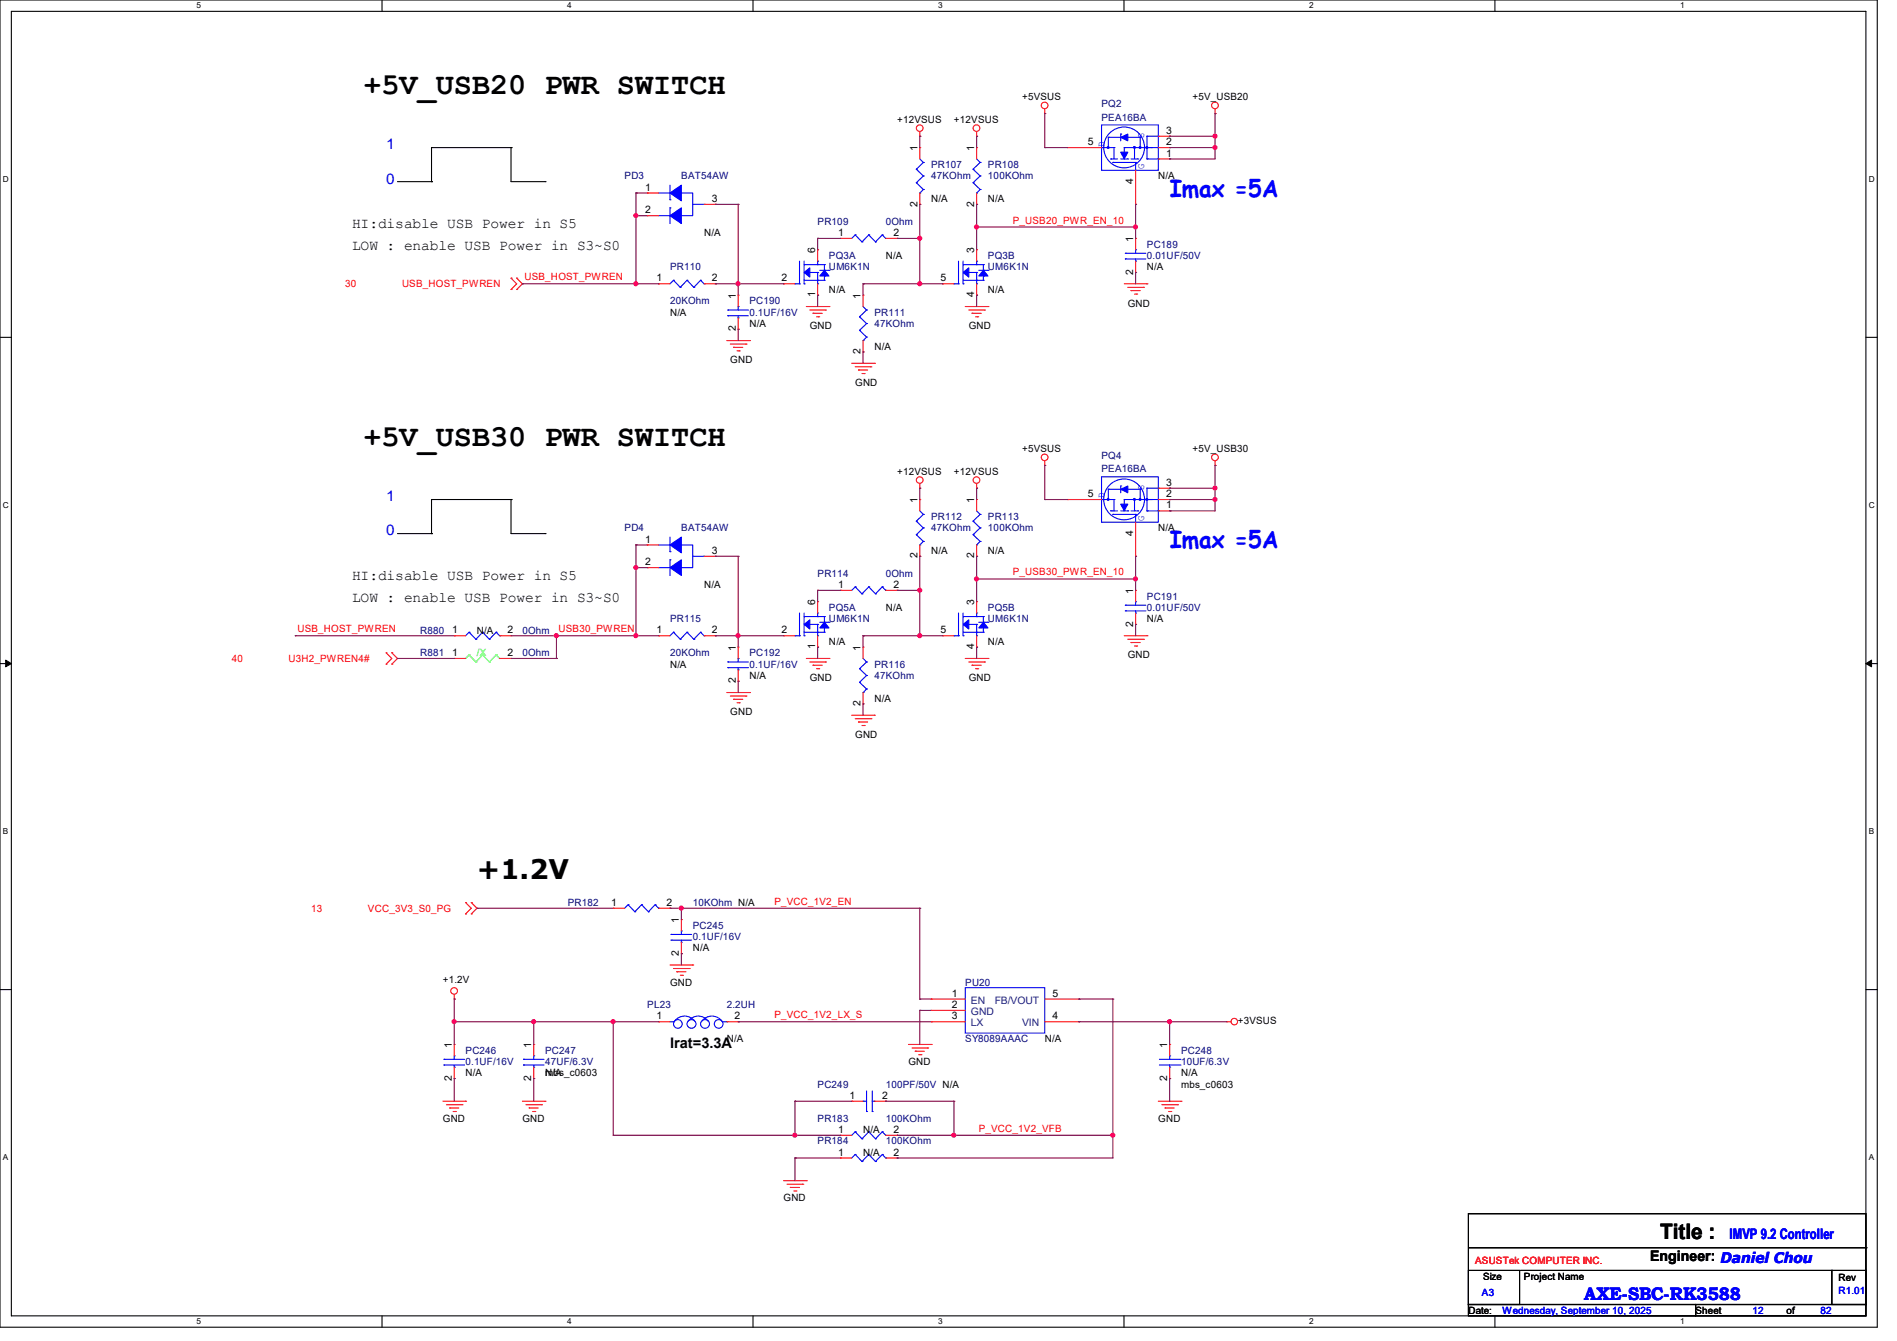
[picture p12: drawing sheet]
<svg xmlns="http://www.w3.org/2000/svg" width="297mm" height="210mm" viewBox="0 0 297 210" stroke-linecap="round" stroke-linejoin="round" font-family="sans-serif">
<defs><g id="words">
<g font-size="4.8">
<text x="56.9" y="14.7">+5V_USB20 PWR SWITCH</text>
<text x="56.9" y="69.8">+5V_USB30 PWR SWITCH</text>
</g>
<text font-size="4.2" x="74.7" y="137.6">+1.2V</text>
<g font-size="3.7" fill="#00f">
<text x="183.1" y="30.8">Imax =5A</text>
<text x="183.1" y="85.9">Imax =5A</text>
</g>
<text font-size="3.3" x="259.9" y="194.1">Title :</text>
<text font-size="2.8" fill="#00f" x="248" y="203.6">AXE-SBC-RK3588</text>
<g font-size="2.3" fill="#00f">
<text x="60.5" y="23.4">1</text>
<text x="60.5" y="28.7">0</text>
<text x="60.5" y="83.9">0</text>
<text x="60.5" y="78.5">1</text>
<text x="270.8" y="194.1">IMVP 9.2 Controller</text>
</g>
<g font-size="2.3">
<text x="55.1" y="35.6">HI:disable USB Power in S5</text>
<text x="55.1" y="39.2">LOW : enable USB Power in S3~S0</text>
<text x="55.1" y="90.8">HI:disable USB Power in S5</text>
<text x="55.1" y="94.3">LOW : enable USB Power in S3~S0</text>
<text x="104.9" y="164.1">Irat=3.3A</text>
<text x="258.4" y="197.5">Engineer: Daniel Chou</text>
</g>
<g font-size="1.6">
<text x="160" y="15.7">+5VSUS</text>
<text x="186.7" y="15.7">+5V_USB20</text>
<text x="140.5" y="19.2">+12VSUS</text>
<text x="143.6" y="23.7" transform="rotate(-90 143.6 23.7)">1</text>
<text x="149.4" y="19.2">+12VSUS</text>
<text x="152.5" y="23.7" transform="rotate(-90 152.5 23.7)">1</text>
<text x="170.3" y="22.7">5</text>
<text x="182.6" y="22.7">2</text>
<text x="182.6" y="21">3</text>
<text x="101" y="29.8">1</text>
<text x="177.4" y="28.8" transform="rotate(-90 177.4 28.8)">4</text>
<text x="181.4" y="28.1">N/A</text>
<text x="182.6" y="24.5">1</text>
<text x="101" y="33.4">2</text>
<text x="111.5" y="31.6">3</text>
<text x="143.6" y="32.3" transform="rotate(-90 143.6 32.3)">2</text>
<text x="145.8" y="31.7">N/A</text>
<text x="152.5" y="32.3" transform="rotate(-90 152.5 32.3)">2</text>
<text x="154.7" y="31.7">N/A</text>
<text x="110.2" y="37">N/A</text>
<text x="127.6" y="39.7" transform="rotate(-90 127.6 39.7)">6</text>
<text x="131.2" y="37">1</text>
<text x="138.7" y="40.6">N/A</text>
<text x="139.9" y="37">2</text>
<text x="152.5" y="39.7" transform="rotate(-90 152.5 39.7)">3</text>
<text x="177.4" y="37.9" transform="rotate(-90 177.4 37.9)">1</text>
<text x="102.8" y="44.1">1</text>
<text x="111.5" y="44.1">2</text>
<text x="115.2" y="46.8" transform="rotate(-90 115.2 46.8)">1</text>
<text x="122.3" y="44.1">2</text>
<text x="127.6" y="46.6" transform="rotate(-90 127.6 46.6)">1</text>
<text x="129.8" y="45.9">N/A</text>
<text x="134.7" y="46.8" transform="rotate(-90 134.7 46.8)">1</text>
<text x="147.2" y="44.1">5</text>
<text x="152.5" y="46.6" transform="rotate(-90 152.5 46.6)">4</text>
<text x="154.7" y="45.9">N/A</text>
<text x="177.4" y="43" transform="rotate(-90 177.4 43)">2</text>
<text x="179.6" y="42.3">N/A</text>
<text x="104.9" y="49.4">N/A</text>
<text x="115.2" y="51.9" transform="rotate(-90 115.2 51.9)">2</text>
<text x="117.3" y="51.2">N/A</text>
<text x="126.8" y="51.6">GND</text>
<text x="151.7" y="51.6">GND</text>
<text x="176.6" y="48">GND</text>
<text x="114.3" y="56.9">GND</text>
<text x="134.7" y="55.5" transform="rotate(-90 134.7 55.5)">2</text>
<text x="136.9" y="54.8">N/A</text>
<text x="133.9" y="60.5">GND</text>
<text x="160" y="70.8">+5VSUS</text>
<text x="186.7" y="70.8">+5V_USB30</text>
<text x="140.5" y="74.3">+12VSUS</text>
<text x="149.4" y="74.3">+12VSUS</text>
<text x="170.3" y="77.9">5</text>
<text x="182.6" y="77.9">2</text>
<text x="182.6" y="76.1">3</text>
<text x="143.6" y="78.8" transform="rotate(-90 143.6 78.8)">1</text>
<text x="152.5" y="78.8" transform="rotate(-90 152.5 78.8)">1</text>
<text x="177.4" y="83.9" transform="rotate(-90 177.4 83.9)">4</text>
<text x="181.4" y="83.2">N/A</text>
<text x="182.6" y="79.6">1</text>
<text x="101" y="85">1</text>
<text x="101" y="88.5">2</text>
<text x="111.5" y="86.7">3</text>
<text x="143.6" y="87.5" transform="rotate(-90 143.6 87.5)">2</text>
<text x="145.8" y="86.8">N/A</text>
<text x="152.5" y="87.5" transform="rotate(-90 152.5 87.5)">2</text>
<text x="154.7" y="86.8">N/A</text>
<text x="110.2" y="92.1">N/A</text>
<text x="127.6" y="94.8" transform="rotate(-90 127.6 94.8)">6</text>
<text x="131.2" y="92.1">1</text>
<text x="138.7" y="95.7">N/A</text>
<text x="139.9" y="92.1">2</text>
<text x="152.5" y="94.8" transform="rotate(-90 152.5 94.8)">3</text>
<text x="177.4" y="93" transform="rotate(-90 177.4 93)">1</text>
<text x="70.8" y="99.2">1</text>
<text x="74.7" y="99.2">N/A</text>
<text x="79.5" y="99.2">2</text>
<text x="102.8" y="99.2">1</text>
<text x="111.5" y="99.2">2</text>
<text x="115.2" y="101.9" transform="rotate(-90 115.2 101.9)">1</text>
<text x="122.3" y="99.2">2</text>
<text x="127.6" y="101.7" transform="rotate(-90 127.6 101.7)">1</text>
<text x="129.8" y="101">N/A</text>
<text x="134.7" y="101.9" transform="rotate(-90 134.7 101.9)">1</text>
<text x="147.2" y="99.2">5</text>
<text x="152.5" y="101.7" transform="rotate(-90 152.5 101.7)">4</text>
<text x="154.7" y="101">N/A</text>
<text x="177.4" y="98.1" transform="rotate(-90 177.4 98.1)">2</text>
<text x="179.6" y="97.4">N/A</text>
<text x="70.8" y="102.7">1</text>
<text x="79.5" y="102.7">2</text>
<text x="104.9" y="104.6">N/A</text>
<text x="115.2" y="107" transform="rotate(-90 115.2 107)">2</text>
<text x="117.3" y="106.3">N/A</text>
<text x="126.8" y="106.7">GND</text>
<text x="151.7" y="106.7">GND</text>
<text x="176.6" y="103.1">GND</text>
<text x="114.3" y="112">GND</text>
<text x="134.7" y="110.6" transform="rotate(-90 134.7 110.6)">2</text>
<text x="136.9" y="109.9">N/A</text>
<text x="133.9" y="115.6">GND</text>
<text x="95.7" y="141.9">1</text>
<text x="104.3" y="141.9">2</text>
<text x="106.3" y="149.7" transform="rotate(-90 106.3 149.7)">2</text>
<text x="106.3" y="144.6" transform="rotate(-90 106.3 144.6)">1</text>
<text x="108.5" y="149">N/A</text>
<text x="69.3" y="154">+1.2V</text>
<text x="104.9" y="154.3">GND</text>
<text x="102.8" y="159.6">1</text>
<text x="115" y="159.6">2</text>
<text x="149" y="156.1">1</text>
<text x="149" y="157.9">2</text>
<text x="149" y="159.6">3</text>
<text x="164.8" y="159.6">4</text>
<text x="164.8" y="156.1">5</text>
<text x="193.8" y="160.4">+3VSUS</text>
<text x="70.7" y="164.1" transform="rotate(-90 70.7 164.1)">1</text>
<text x="83.2" y="164.1" transform="rotate(-90 83.2 164.1)">1</text>
<text x="113.8" y="163.2">N/A</text>
<text x="142.2" y="166.8">GND</text>
<text x="163.6" y="163.2">N/A</text>
<text x="182.8" y="164.1" transform="rotate(-90 182.8 164.1)">1</text>
<text x="70.7" y="169.2" transform="rotate(-90 70.7 169.2)">2</text>
<text x="72.9" y="168.6">N/A</text>
<text x="83.2" y="169.2" transform="rotate(-90 83.2 169.2)">2</text>
<text x="85.3" y="168.6">mbs_c0603</text>
<text x="85.3" y="168.6">N/A</text>
<text x="133" y="172.1">1</text>
<text x="138.1" y="172.1">2</text>
<text x="182.8" y="169.2" transform="rotate(-90 182.8 169.2)">2</text>
<text x="184.9" y="170.3">mbs_c0603</text>
<text x="184.9" y="168.6">N/A</text>
<text x="69.3" y="175.7">GND</text>
<text x="81.8" y="175.7">GND</text>
<text x="131.2" y="177.4">1</text>
<text x="135.1" y="177.5">N/A</text>
<text x="139.9" y="177.4">2</text>
<text x="181.4" y="175.7">GND</text>
<text x="131.2" y="181">1</text>
<text x="135.1" y="181">N/A</text>
<text x="139.9" y="181">2</text>
<text x="122.7" y="188.1">GND</text>
<text x="232.2" y="200.4">Size</text>
<text x="238.6" y="200.4">Project Name</text>
<text x="287.9" y="200.6">Rev</text>
<text x="229.9" y="205.7">Date:</text>
<text x="265.5" y="205.7">Sheet</text>
<text x="279.7" y="205.7">of</text>
</g>
<g font-size="1.6" fill="#000080">
<text x="172.5" y="16.7">PQ2</text>
<text x="172.5" y="18.9">PEA16BA</text>
<text x="97.8" y="28.1">PD3</text>
<text x="106.7" y="28.1">BAT54AW</text>
<text x="145.8" y="26.3">PR107</text>
<text x="145.8" y="28.1">47KOhm</text>
<text x="154.7" y="26.3">PR108</text>
<text x="154.7" y="28.1">100KOhm</text>
<text x="128" y="35.2">PR109</text>
<text x="138.7" y="35.2">0Ohm</text>
<text x="129.8" y="40.6">PQ3A</text>
<text x="154.7" y="40.6">PQ3B</text>
<text x="179.6" y="38.8">PC189</text>
<text x="179.6" y="40.6">0.01UF/50V</text>
<text x="104.9" y="42.3">PR110</text>
<text x="104.9" y="47.7">20KOhm</text>
<text x="117.3" y="47.7">PC190</text>
<text x="129.8" y="42.3">UM6K1N</text>
<text x="154.7" y="42.3">UM6K1N</text>
<text x="117.3" y="49.4">0.1UF/16V</text>
<text x="136.9" y="49.4">PR111</text>
<text x="136.9" y="51.2">47KOhm</text>
<text x="172.5" y="71.8">PQ4</text>
<text x="172.5" y="74">PEA16BA</text>
<text x="97.8" y="83.2">PD4</text>
<text x="106.7" y="83.2">BAT54AW</text>
<text x="145.8" y="81.4">PR112</text>
<text x="145.8" y="83.2">47KOhm</text>
<text x="154.7" y="81.4">PR113</text>
<text x="154.7" y="83.2">100KOhm</text>
<text x="128" y="90.3">PR114</text>
<text x="129.8" y="95.7">PQ5A</text>
<text x="138.7" y="90.3">0Ohm</text>
<text x="154.7" y="95.7">PQ5B</text>
<text x="179.6" y="93.9">PC191</text>
<text x="179.6" y="95.7">0.01UF/50V</text>
<text x="65.8" y="99.2">R880</text>
<text x="81.8" y="99.2">0Ohm</text>
<text x="104.9" y="97.4">PR115</text>
<text x="129.8" y="97.4">UM6K1N</text>
<text x="154.7" y="97.4">UM6K1N</text>
<text x="65.8" y="102.8">R881</text>
<text x="81.8" y="102.8">0Ohm</text>
<text x="104.9" y="102.8">20KOhm</text>
<text x="117.3" y="102.8">PC192</text>
<text x="117.3" y="104.6">0.1UF/16V</text>
<text x="136.9" y="104.6">PR116</text>
<text x="136.9" y="106.3">47KOhm</text>
<text x="88.9" y="141.9">PR182</text>
<text x="108.5" y="141.9">10KOhm N/A</text>
<text x="108.5" y="145.5">PC245</text>
<text x="108.5" y="147.2">0.1UF/16V</text>
<text x="151.1" y="154.3">PU20</text>
<text x="101.3" y="157.9">PL23</text>
<text x="113.8" y="157.9">2.2UH</text>
<text x="72.9" y="165">PC246</text>
<text x="72.9" y="166.8">0.1UF/16V</text>
<text x="85.3" y="165">PC247</text>
<text x="85.3" y="166.8">47UF/6.3V</text>
<text x="151.1" y="163.2">SY8089AAAC</text>
<text x="184.9" y="165">PC248</text>
<text x="184.9" y="166.8">10UF/6.3V</text>
<text x="128" y="170.3">PC249</text>
<text x="138.7" y="170.3">100PF/50V N/A</text>
<text x="128" y="179.2">PR184</text>
<text x="128" y="175.7">PR183</text>
<text x="138.7" y="179.2">100KOhm</text>
<text x="138.7" y="175.7">100KOhm</text>
</g>
<g font-size="1.6" fill="#00f">
<text x="172.9" y="22.9" transform="rotate(-90 172.9 22.9)">D</text>
<text x="179.2" y="21.7" transform="rotate(-90 179.2 21.7)">S</text>
<text x="179.2" y="26.5" transform="rotate(-90 179.2 26.5)">G</text>
<text x="179.2" y="76.8" transform="rotate(-90 179.2 76.8)">S</text>
<text x="172.9" y="78.1" transform="rotate(-90 172.9 78.1)">D</text>
<text x="179.2" y="81.6" transform="rotate(-90 179.2 81.6)">G</text>
<text x="232" y="202.9">A3</text>
<text x="287.9" y="202.7">R1.01</text>
<text x="235.2" y="205.7">Wednesday, September 10, 2025</text>
<text x="274.4" y="205.7">12</text>
<text x="285" y="205.7">82</text>
</g>
<g font-size="1.6" fill="#f00">
<text x="158.6" y="35">P_USB20_PWR_EN_10</text>
<text x="54.1" y="45">30</text>
<text x="62.9" y="45">USB_HOST_PWREN</text>
<text x="82.1" y="43.9">USB_HOST_PWREN</text>
<text x="158.6" y="90.1">P_USB30_PWR_EN_10</text>
<text x="46.6" y="99">USB_HOST_PWREN</text>
<text x="87.5" y="99">USB30_PWREN</text>
<text x="36.3" y="103.7">40</text>
<text x="45.2" y="103.7">U3H2_PWREN4#</text>
<text x="48.7" y="142.8">13</text>
<text x="57.6" y="142.8">VCC_3V3_S0_PG</text>
<text x="121.2" y="141.7">P_VCC_1V2_EN</text>
<text x="121.2" y="159.5">P_VCC_1V2_LX_S</text>
<text x="153.2" y="177.2">P_VCC_1V2_VFB</text>
<text x="231" y="197.9">ASUSTek COMPUTER INC.</text>
</g>
<text font-size="1.6" fill="#0f0" x="74.7" y="102.8">/X</text>
<g font-size="1.6" fill="#004080">
<text x="152" y="157.2">EN</text>
<text x="152" y="159">GND</text>
<text x="152" y="160.7">LX</text>
<text x="155.7" y="157.2">FB/VOUT</text>
<text x="160" y="160.7">VIN</text>
</g>
<g font-size="1.3">
<text x="30.8" y="1.3">5</text>
<text x="88.8" y="1.3">4</text>
<text x="146.9" y="1.3">3</text>
<text x="205" y="1.3">2</text>
<text x="263.1" y="1.3">1</text>
<text x=".5" y="28.4">D</text>
<text x="292.6" y="28.4">D</text>
<text x=".5" y="79.5">C</text>
<text x="292.6" y="79.5">C</text>
<text x=".5" y="130.6">B</text>
<text x="292.6" y="130.6">B</text>
<text x=".5" y="181.7">A</text>
<text x="292.6" y="181.7">A</text>
<text x="30.8" y="207.4">5</text>
<text x="88.8" y="207.4">4</text>
<text x="146.9" y="207.4">3</text>
<text x="205" y="207.4">2</text>
<text x="263.1" y="207.4">1</text>
</g>
</g></defs>
<path d="M0 0h293.9v207.9h-293.9zM1.8 1.8h290.3v204.3h-290.3z" fill="none" stroke="#000" stroke-width=".17"/>
<g fill="#fff">
<path d="M30.8 .2h.7v1.4h-.7z"/>
<path d="M30.8 206.2h.7v1.4h-.7z"/>
</g>
<path d="M59.8 0v1.8M59.8 206.1v1.8" fill="none" stroke="#000" stroke-width=".17"/>
<g fill="#fff">
<path d="M88.8 .2h.7v1.4h-.7z"/>
<path d="M88.8 206.2h.7v1.4h-.7z"/>
</g>
<path d="M117.9 0v1.8M117.9 206.1v1.8" fill="none" stroke="#000" stroke-width=".17"/>
<g fill="#fff">
<path d="M146.9 .2h.7v1.4h-.7z"/>
<path d="M146.9 206.2h.7v1.4h-.7z"/>
</g>
<path d="M176 0v1.8M176 206.1v1.8" fill="none" stroke="#000" stroke-width=".17"/>
<g fill="#fff">
<path d="M205 .2h.7v1.4h-.7z"/>
<path d="M205 206.2h.7v1.4h-.7z"/>
</g>
<path d="M234.1 0v1.8M234.1 206.1v1.8" fill="none" stroke="#000" stroke-width=".17"/>
<g fill="#fff">
<path d="M263.1 .2h.6v1.4h-.6z"/>
<path d="M263.1 206.2h.6v1.4h-.6z"/>
<path d="M.5 27.3h.9v1.4h-.9z"/>
<path d="M292.6 27.3h.9v1.4h-.9z"/>
<path d="M.5 78.4h.9v1.4h-.9z"/>
<path d="M292.6 78.4h.9v1.4h-.9z"/>
</g>
<path d="M0 52.8h1.8M292.1 52.8h1.8" fill="none" stroke="#000" stroke-width=".17"/>
<g fill="#fff">
<path d="M.5 129.5h.8v1.4h-.8z"/>
<path d="M292.6 129.5h.8v1.4h-.8z"/>
</g>
<path d="M0 103.9h1.8M292.1 103.9h1.8" fill="none" stroke="#000" stroke-width=".17"/>
<path d="M.9 103.4l.9 .5-.9 .5zM292.1 103.9l.9-.5v1z" fill="#000" stroke="#000" stroke-width=".16"/>
<g fill="#fff">
<path d="M.5 180.5h.8v1.4h-.8z"/>
<path d="M292.6 180.5h.8v1.4h-.8z"/>
</g>
<g fill="none" stroke="#000" stroke-width=".17">
<path d="M62.2 28.4h5.4M67.6 28.4h.1M80 23.1h.1M80 23.1h-12.4v5.3M80 23.1v5.3h5.3M85.3 28.4h.1M80 78.2h.1M80 78.2h-12.4v5.4M80 78.2v5.4h5.3M62.2 83.6h5.4M67.6 83.6h.1M85.3 83.6h.1"/>
<path d="M0 155h1.8M292.1 155h1.8M229.9 190.1h62.2v14.2h-62.2zM229.9 199h8v5.3h-8zM229.9 195.4h62.2M238.1 199h48.7M286.8 199h5.3v5.3h-5.3zM286.8 199h.1M292.1 195.4h.1M229.9 204.3h35.6v1.8h-35.6zM265.5 204.3h26.6v1.8h-26.6z"/>
</g>
<g fill="none" stroke="#f00" stroke-width=".17">
<path d="M163.6 17.8h.1M163.6 17.1v.7M190.2 17.8h.1M190.2 17.1v.7M101.3 30.2h.1M101.3 33.8h.1M101.3 30.2h1.8M101.3 33.8h1.8M110.2 32h1.8M112 32h.1M128 39.1h.1M128 39.1v1.8"/>
<path d="M131.6 37.3h.1M131.6 37.3h1.7M138.7 37.3h1.8M140.5 37.3h.1M144 21.3h.1M144 23.1h.1M144 32h.1M144 20.6v.7M144 23.1v1.8M144 30.2v1.8M152.9 21.3h.1M152.9 39.1h.1"/>
<path d="M152.9 23.1h.1M152.9 32h.1M152.9 20.6v.7M152.9 23.1v1.8M152.9 30.2v1.8M152.9 39.1v1.8M167.1 23.1h.1M167.1 23.1h5.4M177.8 32h.1M177.8 37.3h.1M177.8 26.7v5.3M177.8 37.3v1.8"/>
<path d="M181.4 24.9h1.7M181.4 23.1h1.7M181.4 21.3h1.7M183.1 24.9h.1M183.1 23.1h.1M183.1 21.3h.1M80 45.3h.1M80 43.6h.1M80 43.6l.9 .8-.9 .9M80.9 43.6h.1M80.9 45.3h.1M80.9 43.6l.9 .8-.9 .9"/>
<path d="M103.1 44.4h.1M103.1 44.4h1.8M110.2 44.4h1.8M112 44.4h.1M113.8 53.3h3.5M114.3 53.9h2.5M114.9 54.4h.1M114.9 54.4h1.4M115.4 54.9h.3M115.6 46.2h.1M115.6 51.6h.1M115.6 46.2v1.8"/>
<path d="M115.6 49.8v1.8M115.7 54.9h.1M116.8 53.9h.1M117.3 53.3h.1M122.7 44.4h.1M122.7 44.4h1.8M126.2 48h3.6M126.8 48.6h2.4M127.3 49.1h.1M127.3 49.1h1.4M127.8 49.6h.4M128 46.2h.1"/>
<path d="M128 44.4v1.8M128.2 49.6h.1M129.2 48.6h.1M129.8 48h.1M133.3 56.9h3.6M133.9 57.4h2.5M134.4 58h.1M134.4 58h1.4M135 58.5h.3M135.1 46.2h.1M135.1 55.1h.1M135.1 46.2v1.8"/>
<path d="M135.1 53.3v1.8M135.3 58.5h.1M136.4 57.4h.1M136.9 56.9h.1M147.6 44.4h.1M147.6 44.4h1.8M151.1 48h3.6M151.7 48.6h2.4M152.2 49.1h.1M152.2 49.1h1.4M152.7 49.6h.4M152.9 46.2h.1"/>
<path d="M152.9 44.4v1.8M153.1 49.6h.1M154.1 48.6h.1M154.7 48h.1M176 44.4h3.6M176.6 45h2.4M177.1 45.5h.1M177.1 45.5h1.4M177.6 46.1h.4M177.8 42.7h.1M177.8 40.9v1.8M178 46.1h.1"/>
<path d="M179 45h.1M179.6 44.4h.1M144 76.5h.1M144 78.2h.1M144 75.7v.8M144 78.2v1.8M152.9 76.5h.1M152.9 78.2h.1M152.9 75.7v.8M152.9 78.2v1.8M163.6 72.9h.1M163.6 72.2v.7"/>
<path d="M167.1 78.2h.1M167.1 78.2h5.4M181.4 78.2h1.7M181.4 76.5h1.7M183.1 78.2h.1M183.1 76.5h.1M190.2 72.9h.1M190.2 72.2v.7M71.1 99.6h.1M71.1 99.6h1.8M78.2 99.6h1.8M80 99.6h.1"/>
<path d="M101.3 85.3h.1M101.3 88.9h.1M101.3 85.3h1.8M101.3 88.9h1.8M103.1 99.6h.1M103.1 99.6h1.8M110.2 99.6h1.8M110.2 87.1h1.8M112 99.6h.1M112 87.1h.1M122.7 99.6h.1M122.7 99.6h1.8"/>
<path d="M128 94.2h.1M128 94.2v1.8M128 99.6v1.7M131.6 92.5h.1M131.6 92.5h1.7M138.7 92.5h1.8M140.5 92.5h.1M144 87.1h.1M144 85.3v1.8M147.6 99.6h.1M147.6 99.6h1.8M152.9 94.2h.1"/>
<path d="M152.9 87.1h.1M152.9 85.3v1.8M152.9 94.2v1.8M152.9 99.6v1.7M176 99.6h3.6M177.8 87.1h.1M177.8 92.5h.1M177.8 97.8h.1M177.8 81.8v5.3M177.8 92.5v1.7M177.8 96v1.8M179.6 99.6h.1"/>
<path d="M181.4 80h1.7M183.1 80h.1M60.5 104h.1M60.5 102.2h.1M60.5 102.2l.8 .9-.8 .9M61.3 102.2h.1M61.3 104h.1M61.3 102.2l.9 .9-.9 .9M71.1 103.1h.1M71.1 103.1h1.8M78.2 103.1h1.8M80 103.1h.1"/>
<path d="M113.8 108.5h3.5M114.3 109h2.5M114.9 109.5h.1M114.9 109.5h1.4M115.4 110.1h.3M115.6 101.3h.1M115.6 106.7h.1M115.6 101.3v1.8M115.6 104.9v1.8M115.7 110.1h.1M116.8 109h.1M117.3 108.5h.1"/>
<path d="M126.2 103.1h3.6M126.8 103.7h2.4M127.3 104.2h.1M127.3 104.2h1.4M127.8 104.7h.4M128 101.3h.1M128.2 104.7h.1M129.2 103.7h.1M129.8 103.1h.1M133.3 112h3.6M133.9 112.6h2.5M134.4 113.1h.1"/>
<path d="M134.4 113.1h1.4M135 113.6h.3M135.1 101.3h.1M135.1 110.2h.1M135.1 101.3v1.8M135.1 108.5v1.7M135.3 113.6h.1M136.4 112.6h.1M136.9 112h.1M151.1 103.1h3.6M151.7 103.7h2.4M152.2 104.2h.1"/>
<path d="M152.2 104.2h1.4M152.7 104.7h.4M152.9 101.3h.1M153.1 104.7h.1M154.1 103.7h.1M154.7 103.1h.1M176.6 100.1h2.4M177.1 100.6h.1M177.1 100.6h1.4M177.6 101.2h.4M178 101.2h.1M179 100.1h.1"/>
<path d="M71.1 156.5h.1M71.1 155.7v.8M72.9 143.1h.1M72.9 141.4h.1M72.9 141.4l.9 .8-.9 .9M73.8 141.4h.1M73.8 143.1h.1M73.8 141.4l.9 .8-.9 .9M96 142.2h.1M96 142.2h1.8M103.1 142.2h1.8M104.9 142.2h.1"/>
<path d="M104.9 151.1h3.6M105.5 151.7h2.4M106 152.2h.1M106 152.2h1.4M106.5 152.7h.3M106.7 144h.1M106.7 149.4h.1M106.7 144v1.8M106.7 147.6v1.8M106.8 152.7h.1M107.9 151.7h.1M108.5 151.1h.1"/>
<path d="M145.8 156.5h.1M145.8 158.2h.1M145.8 156.5h5.3M145.8 158.2h5.3M163.6 156.5h5.3M168.9 156.5h.1M69.3 172.5h3.6M69.9 173h2.4M70.4 173.5h.1M70.4 173.5h1.4M71 174.1h.3M71.1 163.6h.1"/>
<path d="M71.1 168.9h.1M71.1 163.6v1.8M71.1 167.1v1.8M71.3 174.1h.1M72.3 173h.1M72.9 172.5h.1M81.8 172.5h3.5M82.3 173h2.5M82.8 173.5h.1M82.8 173.5h1.5M83.4 174.1h.3M83.6 163.6h.1"/>
<path d="M83.6 168.9h.1M83.6 163.6v1.8M83.6 167.1v1.8M83.7 174.1h.1M84.8 173h.1M85.3 172.5h.1M103.1 160h.1M103.1 160h1.8M113.8 160h1.8M115.6 160h.1M131.6 177.8h.1M131.6 177.8h1.7"/>
<path d="M133.3 172.5h.1M133.3 172.5h1.8M136.9 172.5h1.8M138.7 172.5h.1M138.7 177.8h1.8M140.5 177.8h.1M142.2 163.6h3.6M142.8 164.1h2.4M143.3 164.6h.1M143.3 164.6h1.4M143.8 165.2h.4M144.2 165.2h.1"/>
<path d="M145.2 164.1h.1M145.8 163.6h.1M145.8 160h.1M145.8 160h5.3M163.6 160h5.3M168.9 160h.1M181.4 172.5h3.5M181.9 173h2.5M182.4 173.5h.1M182.4 173.5h1.5M183 174.1h.3M183.1 163.6h.1"/>
<path d="M183.1 168.9h.1M183.1 163.6v1.8M183.1 167.1v1.8M183.3 174.1h.1M184.4 173h.1M184.9 172.5h.1M192 160h.1M192 160h.7M122.7 184.9h3.5M123.2 185.5h2.5M123.7 186h.1M123.7 186h1.5"/>
<path d="M124.3 186.5h.3M124.6 186.5h.1M125.7 185.5h.1M126.2 184.9h.1M131.6 181.4h.1M131.6 181.4h1.7M138.7 181.4h1.8M140.5 181.4h.1"/>
<circle cx="163.6" cy="16.5" r=".52"/>
<circle cx="190.2" cy="16.5" r=".52"/>
<circle cx="144" cy="20.1" r=".52"/>
<circle cx="152.9" cy="20.1" r=".52"/>
<circle cx="144" cy="75.2" r=".52"/>
<circle cx="152.9" cy="75.2" r=".52"/>
<circle cx="163.6" cy="71.6" r=".52"/>
<circle cx="190.2" cy="71.6" r=".52"/>
<circle cx="71.1" cy="155.2" r=".52"/>
<circle cx="193.3" cy="160" r=".51"/>
</g>
<g fill="none" stroke="#00f" stroke-width=".17">
<path d="M172.5 19.6h8.9v7.1h-8.9zM103.1 33.8h1.8M103.1 30.2h1.8M104.9 31.3h.1M104.9 33.8h.1M104.9 32.6h.1M104.9 30.2h.1M104.9 29v2.3M104.9 32.6v2.4M106.7 30.2h1.8v3.6h-1.8M108.5 32h1.7M110.2 32h.1"/>
<path d="M133.9 36.8h.1M133.9 36.8l1.1 1.1M133.9 36.8l-.6 .5M135 37.9h.1M136 36.8h.1M136 36.8l1.1 1.1M136 36.8l-1 1.1M137.1 37.9h.1M138.1 36.8h.1M138.1 36.8l.6 .5M138.1 36.8l-1 1.1M138.7 37.3h.1"/>
<path d="M143.5 28.6h.1M143.5 26.5h.1M143.5 28.6l1.1 1.1M143.5 26.5l1.1 1.1M144 30.2h.1M144 24.9l.6 .5M144.6 29.7h.1M144.6 25.4h.1M144.6 27.6h.1M144.6 29.7l-.6 .5M144.6 27.6l-1.1 1M144.6 25.4l-1.1 1.1"/>
<path d="M152.4 28.6h.1M152.4 26.5h.1M152.4 28.6l1.1 1.1M152.4 26.5l1.1 1.1M152.9 30.2h.1M152.9 24.9l.6 .5M153.5 29.7h.1M153.5 25.4h.1M153.5 27.6h.1M153.5 29.7l-.6 .5M153.5 27.6l-1.1 1M153.5 25.4l-1.1 1.1"/>
<path d="M172.5 23.1h.1M172.5 23.1h1.9M173.5 21.5h.1M173.5 21.5v1.6M173.5 21.5h5M173.9 24.9h.1M173.9 24.9h1.1M174.2 25.4h.1M174.2 25.4h3.6M174.4 23.1h.1M174.4 23.1v1.8M175.5 21h.1"/>
<path d="M175.5 21v1.1M175.5 24.9h1.1M176 23.1h.1M176 23.1v1.8M176 23.1h5.4M176.2 39.7h.1M176.2 39.7h3.2M176.6 24.9h.1M177.1 24.9h1M177.6 23.1h.1M177.6 23.1v1.8M177.8 25.4h.1"/>
<path d="M177.8 39.1h.1M177.8 25.4v1.3M177.8 39.1v.6M178.1 24.9h.1M178.5 21.5h.1M178.5 23.1h.1M178.5 21.5v1.6M179.6 23.1h.1M179.6 24.9h.1M179.6 21.3h.1M179.6 21.3v3.6M179.6 24.9h1.8"/>
<path d="M179.6 21.3h1.8M180.3 23.1h.1M181.4 24.9h.1M181.4 23.1h.1M181.4 21.3h.1M105.5 43.9h.1M105.5 43.9l1 1.1M105.5 43.9l-.6 .5M106.5 45h.1M107.6 43.9h.1M107.6 43.9l1 1.1M107.6 43.9l-1.1 1.1"/>
<path d="M108.6 45h.1M109.7 43.9h.1M109.7 43.9l.5 .5M109.7 43.9l-1.1 1.1M110.2 44.4h.1M114 48.6h.1M114 49.4h.1M114 48.6h3.2M114 49.4h3.2M115.6 48h.1M115.6 49.8h.1M115.6 48v.6"/>
<path d="M115.6 49.4v.4M124.5 44.4h.1M124.5 44.4h.7M125.2 44.4h.1M125.2 40.9v3.5M125.9 44.4h.1M125.9 40.9v3.5M125.9 41.4h3.2M125.9 43.9h3.2M126.8 42.7h1.2M128 41.4h.1M128 43.9h.1"/>
<path d="M128 42.7h.1M128 44.4h.1M128 40.9h.1M128 40.9v.5M128 42.7v1.7M128.4 42.3h1.4M129.1 43.9h.1M129.1 43.2h.1M129.1 41.4h.1M129.1 42.3h.1M129.1 41.4v.9M129.1 43.2v.7"/>
<path d="M129.8 42.3h.1M134.6 51.7h.1M134.6 49.6h.1M134.6 51.7l1.1 1.1M134.6 49.6l1.1 1.1M135.1 53.3h.1M135.1 48l.6 .6M135.7 52.8h.1M135.7 48.6h.1M135.7 50.7h.1M135.7 52.8l-.6 .5M135.7 50.7l-1.1 1"/>
<path d="M135.7 48.6l-1.1 1M149.4 44.4h.1M149.4 44.4h.7M150.1 44.4h.1M150.1 40.9v3.5M150.8 44.4h.1M150.8 41.4h3.2M150.8 43.9h3.2M150.8 40.9v3.5M151.7 42.7h1.2M152.9 41.4h.1M152.9 43.9h.1"/>
<path d="M152.9 42.7h.1M152.9 44.4h.1M152.9 40.9h.1M152.9 40.9v.5M152.9 42.7v1.7M153.2 42.3h1.5M154 43.9h.1M154 43.2h.1M154 41.4h.1M154 42.3h.1M154 41.4v.9M154 43.2v.7"/>
<path d="M154.7 42.3h.1M176.2 40.6h.1M176.2 40.6h3.2M177.8 40.9h.1M177.8 40.6v.3M172.5 74.7h8.9v7.1h-8.9zM172.5 78.2h.1M172.5 78.2h1.9M173.5 76.6h.1M173.5 76.6v1.6M173.5 76.6h5M174.4 78.2h.1"/>
<path d="M174.4 78.2v1.8M175.5 76.1h.1M175.5 76.1v1.1M176 78.2h.1M176 78.2h5.4M176 78.2v1.8M177.6 78.2h.1M177.6 78.2v1.8M178.5 76.6h.1M178.5 78.2h.1M178.5 76.6v1.6M179.6 78.2h.1"/>
<path d="M179.6 76.5h.1M179.6 76.5v3.5M179.6 76.5h1.8M180.3 78.2h.1M181.4 78.2h.1M181.4 76.5h.1M73.4 99h.1M73.4 99l1.1 1.1M73.4 99l-.5 .6M75.6 99h.1M75.6 99l1 1.1M75.6 99l-1.1 1.1"/>
<path d="M77.7 99h.1M77.7 99l.5 .6M77.7 99l-1.1 1.1M78.2 99.6h.1M103.1 88.9h1.8M103.1 85.3h1.8M104.9 86.4h.1M104.9 88.9h.1M104.9 87.7h.1M104.9 85.3h.1M104.9 84.1v2.3M104.9 87.7v2.4"/>
<path d="M105.5 99h.1M105.5 99l1 1.1M105.5 99l-.6 .6M106.7 85.3h1.8v3.6h-1.8M107.6 99h.1M107.6 99l1 1.1M107.6 99l-1.1 1.1M108.5 87.1h1.7M109.7 99h.1M109.7 99l.5 .6M109.7 99l-1.1 1.1M110.2 99.6h.1"/>
<path d="M110.2 87.1h.1M124.5 99.6h.1M124.5 99.6h.7M125.2 99.6h.1M125.2 96v3.6M125.9 99.6h.1M125.9 96v3.6M125.9 96.6h3.2M125.9 99h3.2M126.8 97.8h1.2M128 96.6h.1M128 99h.1"/>
<path d="M128 97.8h.1M128 99.6h.1M128 96h.1M128 96v.6M128 97.8v1.8M128.4 97.5h1.4M129.1 99h.1M129.1 98.3h.1M129.1 96.6h.1M129.1 97.5h.1M129.1 96.6v.9M129.1 98.3v.7"/>
<path d="M129.8 97.5h.1M133.9 91.9h.1M133.9 91.9l1.1 1.1M133.9 91.9l-.6 .6M135 93h.1M136 91.9h.1M136 91.9l1.1 1.1M136 91.9l-1 1.1M137.1 93h.1M138.1 91.9h.1M138.1 91.9l.6 .6M138.1 91.9l-1 1.1"/>
<path d="M138.7 92.5h.1M143.5 83.7h.1M143.5 81.6h.1M143.5 83.7l1.1 1.1M143.5 81.6l1.1 1.1M144 85.3h.1M144 80l.6 .6M144.6 84.8h.1M144.6 80.6h.1M144.6 82.7h.1M144.6 84.8l-.6 .5M144.6 82.7l-1.1 1"/>
<path d="M144.6 80.6l-1.1 1M149.4 99.6h.1M149.4 99.6h.7M150.1 99.6h.1M150.1 96v3.6M150.8 99.6h.1M150.8 96v3.6M150.8 96.6h3.2M150.8 99h3.2M151.7 97.8h1.2M152.4 83.7h.1M152.4 81.6h.1"/>
<path d="M152.4 83.7l1.1 1.1M152.4 81.6l1.1 1.1M152.9 96.6h.1M152.9 99h.1M152.9 97.8h.1M152.9 99.6h.1M152.9 96h.1M152.9 85.3h.1M152.9 96v.6M152.9 97.8v1.8M152.9 80l.6 .6M153.2 97.5h1.5"/>
<path d="M153.5 84.8h.1M153.5 80.6h.1M153.5 82.7h.1M153.5 84.8l-.6 .5M153.5 82.7l-1.1 1M153.5 80.6l-1.1 1M154 99h.1M154 98.3h.1M154 96.6h.1M154 97.5h.1M154 96.6v.9M154 98.3v.7"/>
<path d="M154.7 97.5h.1M173.9 80h.1M173.9 80h1.1M174.2 80.6h.1M174.2 80.6h3.6M175.5 80h1.1M176.2 94.8h.1M176.2 95.7h.1M176.2 94.8h3.2M176.2 95.7h3.2M176.6 80h.1M177.1 80h1"/>
<path d="M177.8 80.6h.1M177.8 94.2h.1M177.8 96h.1M177.8 80.6v1.2M177.8 94.2v.6M177.8 95.7v.3M178.1 80h.1M179.6 80h.1M179.6 80h1.8M181.4 80h.1M74.5 100.1h.1M76.6 100.1h.1"/>
<path d="M106.5 100.1h.1M108.6 100.1h.1M114 103.7h.1M114 104.6h.1M114 103.7h3.2M114 104.6h3.2M115.6 103.1h.1M115.6 104.9h.1M115.6 103.1v.6M115.6 104.6v.3M134.6 106.8h.1M134.6 104.7h.1"/>
<path d="M134.6 106.8l1.1 1.1M134.6 104.7l1.1 1.1M135.1 108.5h.1M135.1 103.1l.6 .6M135.7 107.9h.1M135.7 103.7h.1M135.7 105.8h.1M135.7 107.9l-.6 .6M135.7 105.8l-1.1 1M135.7 103.7l-1.1 1M98.3 141.7h.1M98.3 141.7l1.1 1.1"/>
<path d="M98.3 141.7l-.5 .5M99.4 142.8h.1M100.5 141.7h.1M100.5 141.7l1 1.1M100.5 141.7l-1.1 1.1M101.5 142.8h.1M102.6 141.7h.1M102.6 141.7l.5 .5M102.6 141.7l-1.1 1.1M103.1 142.2h.1M105.1 146.3h.1M105.1 147.2h.1"/>
<path d="M105.1 146.3h3.2M105.1 147.2h3.2M106.7 145.8h.1M106.7 147.6h.1M106.7 145.8v.5M106.7 147.2v.4M108.7 159.9a1.96 1.96 0 0 0-3.1 0M110.9 159.9a1.93 1.93 0 0 0-3.1 0M113 159.9a1.96 1.96 0 0 0-3.1 0M151.1 154.7h12.5v7.1h-12.5zM69.5 165.9h.1M69.5 166.8h.1"/>
<path d="M69.5 165.9h3.2M69.5 166.8h3.2M71.1 165.4h.1M71.1 167.1h.1M71.1 165.4v.5M71.1 166.8v.3M82 165.9h.1M82 166.8h.1M82 165.9h3.2M82 166.8h3.2M83.6 165.4h.1M83.6 167.1h.1"/>
<path d="M83.6 165.4v.5M83.6 166.8v.3M104.9 160h.6M105.5 160h.1M113.1 160h.7M113.8 160h.1M133.9 177.2h.1M133.9 177.2l1.1 1.2M133.9 177.2l-.6 .6M135 178.4h.1M135.1 172.5h.1M135.1 172.5h.6"/>
<path d="M135.7 174.1h.1M135.7 170.9v3.2M136 177.2h.1M136 177.2l1.1 1.2M136 177.2l-1 1.2M136.6 174.1h.1M136.6 170.9v3.2M136.6 172.5h.3M136.9 172.5h.1M137.1 178.4h.1M138.1 177.2h.1M138.1 177.2l.6 .6"/>
<path d="M138.1 177.2l-1 1.2M138.7 177.8h.1M181.5 165.9h3.2M181.5 166.8h3.2M183.1 165.4h.1M183.1 167.1h.1M183.1 165.4v.5M183.1 166.8v.3M184.7 165.9h.1M184.7 166.8h.1M133.9 180.8h.1M133.9 180.8l1.1 1.1"/>
<path d="M133.9 180.8l-.6 .6M135 181.9h.1M136 180.8h.1M136 180.8l1.1 1.1M136 180.8l-1 1.1M137.1 181.9h.1M138.1 180.8h.1M138.1 180.8l.6 .6M138.1 180.8l-1 1.1M138.7 181.4h.1"/>
<circle cx="176" cy="23.1" r="3.2"/>
<circle cx="176" cy="78.2" r="3.2"/>
<circle cx="106.1" cy="160.4" r=".68"/>
<circle cx="108.3" cy="160.4" r=".69"/>
<circle cx="110.4" cy="160.4" r=".69"/>
<circle cx="112.5" cy="160.4" r=".68"/>
</g>
<g fill="#00f" stroke="#00f" stroke-width=".17">
<path d="M175.5 76.6l1.1-.5v1.1z" fill-rule="evenodd"/>
<path d="M175.5 79h1.1l-.6 1z" fill-rule="evenodd"/>
<path d="M175.5 21.5l1.1-.5v1.1z" fill-rule="evenodd"/>
<path d="M175.5 23.8h1.1l-.6 1.1z" fill-rule="evenodd"/>
<path d="M125.9 42.7l.9-.7v1.4z" fill-rule="evenodd"/>
<path d="M129.1 42.3l.7 .9h-1.4z" fill-rule="evenodd"/>
<path d="M150.8 42.7l.9-.7v1.4z" fill-rule="evenodd"/>
<path d="M154 42.3l.7 .9h-1.5z" fill-rule="evenodd"/>
<path d="M125.9 97.8l.9-.7v1.4z" fill-rule="evenodd"/>
<path d="M129.1 97.5l.7 .8h-1.4z" fill-rule="evenodd"/>
<path d="M150.8 97.8l.9-.7v1.4z" fill-rule="evenodd"/>
<path d="M154 97.5l.7 .8h-1.5z" fill-rule="evenodd"/>
<path d="M104.9 85.3l1.8-1.2v2.5z" fill-rule="evenodd"/>
<path d="M104.9 88.9l1.8-1.2v2.4z" fill-rule="evenodd"/>
<path d="M104.9 30.2l1.8-1.2v2.5z" fill-rule="evenodd"/>
<path d="M104.9 33.8l1.8-1.2v2.4z" fill-rule="evenodd"/>
<circle cx="173.5" cy="78.2" r=".15"/>
<circle cx="177.6" cy="78.2" r=".15"/>
<circle cx="178.5" cy="78.2" r=".15"/>
<circle cx="179.6" cy="78.2" r=".15"/>
<circle cx="173.5" cy="23.1" r=".15"/>
<circle cx="177.6" cy="23.1" r=".15"/>
<circle cx="178.5" cy="23.1" r=".15"/>
<circle cx="179.6" cy="23.1" r=".15"/>
</g>
<path d="M73.4 102.6h.1M73.4 102.6l1.1 1.1M73.4 102.6l-.5 .5M74.5 103.7h.1M75.6 102.6h.1M75.6 102.6l1 1.1M75.6 102.6l-1.1 1.1M76.6 103.7h.1M77.7 102.6h.1M77.7 102.6l.5 .5M77.7 102.6l-1.1 1.1M78.2 103.1h.1" fill="none" stroke="#0f0" stroke-width=".17"/>
<g fill="none" stroke="#800040" stroke-width=".17">
<path d="M163.6 17.8h.1M163.6 17.8v5.3M190.2 17.8h.1M190.2 17.8v7.1h-7.1M99.6 30.2h.1M99.6 33.8h.1M99.6 30.2h1.7M99.6 30.2v14.2M99.6 33.8h1.7M112 32h.1M112 32h3.6M115.6 32h.1"/>
<path d="M115.6 32v14.2M128 37.3h.1M128 37.3v1.8M128 37.3h3.6M140.5 37.3h.1M140.5 37.3h3.5M144 21.3h.1M144 32h.1M144 37.3h.1M144 21.3v1.8M144 32v12.4M152.9 21.3h.1"/>
<path d="M152.9 32h.1M152.9 35.6h.1M152.9 21.3v1.8M152.9 32v7.1M152.9 35.6h24.9M163.6 23.1h.1M163.6 23.1h3.5M177.8 32h.1M177.8 35.6h.1M177.8 32v5.3M183.1 21.3h.1M183.1 23.1h.1"/>
<path d="M183.1 24.9h.1M183.1 21.3h7.1M183.1 23.1h7.1M190.2 21.3h.1M190.2 23.1h.1M81.8 44.4h.1M81.8 44.4h21.3M99.6 44.4h.1M112 44.4h.1M112 44.4h10.7M115.6 44.4h.1M115.6 51.6h.1"/>
<path d="M115.6 51.6v1.7M128 46.2h.1M128 46.2v1.8M135.1 44.4h.1M135.1 55.1h.1M135.1 44.4h12.5M135.1 44.4v1.8M135.1 55.1v1.8M144 44.4h.1M152.9 46.2h.1M152.9 46.2v1.8M177.8 42.7h.1"/>
<path d="M177.8 42.7v1.7M144 76.5h.1M144 76.5v1.7M152.9 76.5h.1M152.9 76.5v1.7M163.6 72.9h.1M163.6 78.2h.1M163.6 72.9v5.3M163.6 78.2h3.5M183.1 76.5h.1M183.1 78.2h.1M183.1 76.5h7.1"/>
<path d="M183.1 78.2h7.1M190.2 72.9h.1M190.2 76.5h.1M190.2 78.2h.1M190.2 72.9v7.1h-7.1M46.2 99.6h.1M46.2 99.6h24.9M80 99.6h23.1M87.1 99.6h.1M87.1 99.6v3.5M99.6 85.3h.1M99.6 88.9h.1"/>
<path d="M99.6 99.6h.1M99.6 85.3v14.3M99.6 85.3h1.7M99.6 88.9h1.7M112 87.1h.1M112 99.6h.1M112 87.1h3.6M112 99.6h10.7M115.6 87.1h.1M115.6 99.6h.1M115.6 87.1v14.2M128 92.5h.1"/>
<path d="M128 92.5v1.7M128 92.5h3.6M135.1 99.6h.1M135.1 99.6v1.7M135.1 99.6h12.5M140.5 92.5h.1M140.5 92.5h3.5M144 87.1h.1M144 92.5h.1M144 99.6h.1M144 87.1v12.5M152.9 87.1h.1"/>
<path d="M152.9 90.7h.1M152.9 87.1v7.1M152.9 90.7h24.9M177.8 87.1h.1M177.8 90.7h.1M177.8 97.8h.1M177.8 87.1v5.4M177.8 97.8v1.8M183.1 80h.1M62.2 103.1h.1M62.2 103.1h8.9M80 103.1h7.1"/>
<path d="M87.1 103.1h.1M115.6 106.7h.1M115.6 106.7v1.8M128 101.3h.1M128 101.3v1.8M135.1 110.2h.1M135.1 110.2v1.8M152.9 101.3h.1M152.9 101.3v1.8M71.1 156.5h.1M71.1 156.5v7.1M74.7 142.2h.1"/>
<path d="M74.7 142.2h21.3M104.9 142.2h.1M104.9 142.2h39.1M106.7 142.2h.1M106.7 149.4h.1M106.7 142.2v1.8M106.7 149.4v1.7M144 142.2h.1M144 156.5h.1M144 158.2h.1M144 142.2v14.3M144 158.2v5.4"/>
<path d="M144 156.5h1.8M144 158.2h1.8M168.9 156.5h.1M168.9 156.5h5.3M174.2 156.5h.1M174.2 156.5v24.9h-33.7M71.1 160h.1M71.1 168.9h.1M71.1 168.9v3.6M71.1 160h32M83.6 160h.1M83.6 168.9h.1"/>
<path d="M83.6 160v3.6M83.6 168.9v3.6M96 160h.1M96 177.8h.1M96 160v17.8M96 177.8h35.6M115.6 160h.1M115.6 160h30.2M124.5 172.5h.1M124.5 177.8h.1M124.5 172.5v5.3M124.5 172.5h8.8"/>
<path d="M138.7 172.5h.1M138.7 172.5h10.7M140.5 177.8h.1M140.5 177.8h33.7M149.4 172.5h.1M149.4 177.8h.1M149.4 172.5v5.3M168.9 160h.1M168.9 160h23.1M174.2 177.8h.1M183.1 160h.1M183.1 168.9h.1"/>
<path d="M183.1 160v3.6M183.1 168.9v3.6M124.5 181.4h.1M124.5 181.4v3.5M124.5 181.4h7.1M140.5 181.4h.1"/>
</g>
<g fill="#f0f" stroke="#f0f" stroke-width=".17">
<circle cx="190.2" cy="21.3" r=".32"/>
<circle cx="190.2" cy="23.1" r=".32"/>
<circle cx="115.5" cy="44.4" r=".32"/>
<circle cx="99.5" cy="44.4" r=".32"/>
<circle cx="99.5" cy="33.8" r=".32"/>
<circle cx="177.8" cy="35.5" r=".32"/>
<circle cx="152.9" cy="35.5" r=".32"/>
<circle cx="144" cy="44.4" r=".32"/>
<circle cx="144" cy="37.3" r=".32"/>
<circle cx="190.2" cy="76.4" r=".32"/>
<circle cx="190.2" cy="78.2" r=".32"/>
<circle cx="115.5" cy="99.5" r=".32"/>
<circle cx="99.5" cy="88.9" r=".32"/>
<circle cx="152.9" cy="90.7" r=".32"/>
<circle cx="177.8" cy="90.7" r=".32"/>
<circle cx="144" cy="99.5" r=".32"/>
<circle cx="144" cy="92.4" r=".32"/>
<circle cx="106.7" cy="142.2" r=".32"/>
<circle cx="71.1" cy="160" r=".32"/>
<circle cx="174.2" cy="177.8" r=".32"/>
<circle cx="83.5" cy="160" r=".32"/>
<circle cx="96" cy="160" r=".32"/>
<circle cx="183.1" cy="160" r=".32"/>
<circle cx="124.4" cy="177.8" r=".32"/>
<circle cx="149.3" cy="177.8" r=".32"/>
<circle cx="87.1" cy="99.5" r=".32"/>
<circle cx="99.5" cy="99.5" r=".32"/>
</g>
<use href="#words"/>
</svg>
